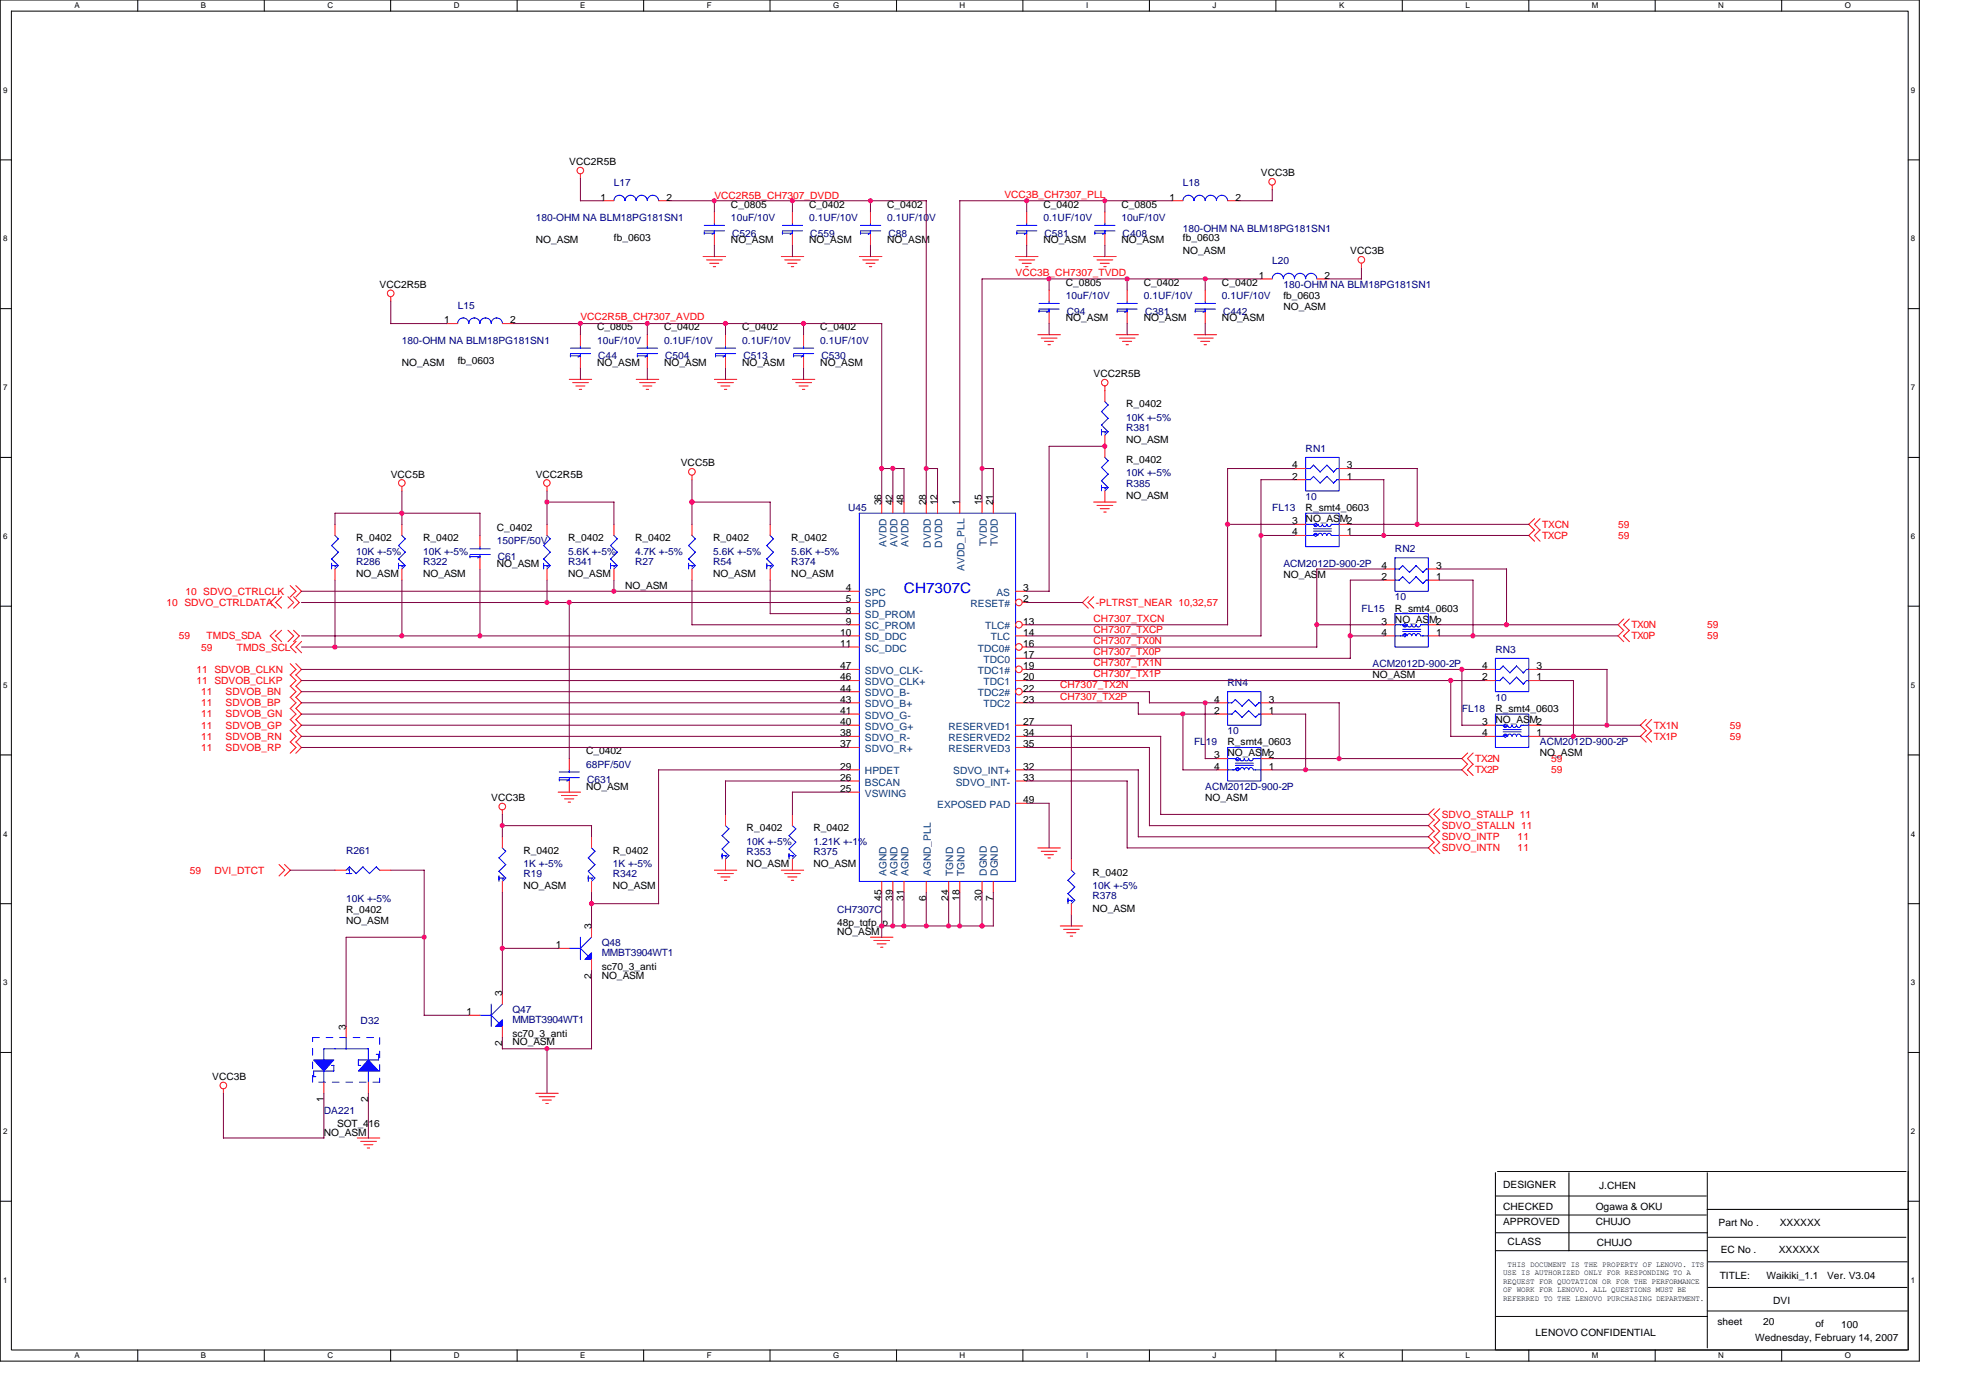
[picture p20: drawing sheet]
<svg xmlns="http://www.w3.org/2000/svg" width="297mm" height="210mm" viewBox="0 0 297 210" stroke-linecap="round" stroke-linejoin="round" font-family="sans-serif">
<defs><g id="words">
<text font-size="2.2" fill="#00f" x="135.8" y="89.1">CH7307C</text>
<g font-size="1.5">
<text x="85.5" y="24.8">VCC2R5B</text>
<text x="189.5" y="26.5">VCC3B</text>
<text x="90.2" y="30.1">1</text>
<text x="100.1" y="30.1">2</text>
<text x="109.8" y="31.2">C_0805</text>
<text x="121.6" y="31.2">C_0402</text>
<text x="133.3" y="31.2">C_0402</text>
<text x="156.8" y="31.2">C_0402</text>
<text x="168.5" y="31.2">C_0805</text>
<text x="175.7" y="30.1">1</text>
<text x="185.6" y="30.1">2</text>
<text x="80.5" y="36.6">NO_ASM</text>
<text x="92.2" y="36.2">fb_0603</text>
<text x="109.8" y="36.6">NO_ASM</text>
<text x="121.6" y="36.6">NO_ASM</text>
<text x="133.3" y="36.6">NO_ASM</text>
<text x="156.8" y="36.6">NO_ASM</text>
<text x="168.5" y="36.6">NO_ASM</text>
<text x="177.7" y="36.2">fb_0603</text>
<text x="177.7" y="38.2">NO_ASM</text>
<text x="189.1" y="41.9">1</text>
<text x="199" y="41.9">2</text>
<text x="202.9" y="38.2">VCC3B</text>
<text x="57" y="43.3">VCC2R5B</text>
<text x="160.1" y="42.9">C_0805</text>
<text x="171.9" y="42.9">C_0402</text>
<text x="183.6" y="42.9">C_0402</text>
<text x="192.8" y="44.9">fb_0603</text>
<text x="192.8" y="46.6">NO_ASM</text>
<text x="66.8" y="48.6">1</text>
<text x="76.6" y="48.6">2</text>
<text x="89.7" y="49.6">C_0805</text>
<text x="99.8" y="49.6">C_0402</text>
<text x="111.5" y="49.6">C_0402</text>
<text x="123.3" y="49.6">C_0402</text>
<text x="160.1" y="48.3">NO_ASM</text>
<text x="171.9" y="48.3">NO_ASM</text>
<text x="183.6" y="48.3">NO_ASM</text>
<text x="60.4" y="55">NO_ASM</text>
<text x="68.8" y="54.7">fb_0603</text>
<text x="89.7" y="55">NO_ASM</text>
<text x="99.8" y="55">NO_ASM</text>
<text x="111.5" y="55">NO_ASM</text>
<text x="123.3" y="55">NO_ASM</text>
<text x="164.3" y="56.7">VCC2R5B</text>
<text x="169.2" y="61.2">R_0402</text>
<text x="58.7" y="71.8">VCC5B</text>
<text x="80.5" y="71.8">VCC2R5B</text>
<text x="102.3" y="70.1">VCC5B</text>
<text x="169.2" y="66.6">NO_ASM</text>
<text x="169.2" y="69.6">R_0402</text>
<text x="194.2" y="70.4">4</text>
<text x="202.4" y="70.4">3</text>
<text x="132.5" y="75.9" transform="rotate(-90 132.5 75.9)">36</text>
<text x="134.1" y="75.9" transform="rotate(-90 134.1 75.9)">42</text>
<text x="135.8" y="75.9" transform="rotate(-90 135.8 75.9)">48</text>
<text x="139.1" y="75.9" transform="rotate(-90 139.1 75.9)">28</text>
<text x="140.8" y="75.9" transform="rotate(-90 140.8 75.9)">12</text>
<text x="144.2" y="75.9" transform="rotate(-90 144.2 75.9)">1</text>
<text x="147.5" y="75.9" transform="rotate(-90 147.5 75.9)">15</text>
<text x="149.2" y="75.9" transform="rotate(-90 149.2 75.9)">21</text>
<text x="169.2" y="75">NO_ASM</text>
<text x="194.2" y="72.1">2</text>
<text x="196.2" y="76.8">R_smt4_0603</text>
<text x="202.4" y="72.1">1</text>
<text x="53.5" y="81.3">R_0402</text>
<text x="63.6" y="81.3">R_0402</text>
<text x="74.6" y="79.8">C_0402</text>
<text x="85.4" y="81.3">R_0402</text>
<text x="95.4" y="81.3">R_0402</text>
<text x="107.2" y="81.3">R_0402</text>
<text x="118.9" y="81.3">R_0402</text>
<text x="194.2" y="80.4">4</text>
<text x="194.2" y="78.8">3</text>
<text x="196.2" y="78.5">NO_ASM2</text>
<text x="202.4" y="80.4">1</text>
<text x="53.5" y="86.7">NO_ASM</text>
<text x="63.6" y="86.7">NO_ASM</text>
<text x="74.6" y="85.2">NO_ASM</text>
<text x="85.4" y="86.7">NO_ASM</text>
<text x="93.9" y="88.5">NO_ASM</text>
<text x="107.2" y="86.7">NO_ASM</text>
<text x="118.9" y="86.7">NO_ASM</text>
<text x="127.1" y="88.8">4</text>
<text x="153.8" y="88.8">3</text>
<text x="192.8" y="86.8">NO_ASM</text>
<text x="207.6" y="87.1">2</text>
<text x="207.6" y="85.5">4</text>
<text x="215.8" y="87.1">1</text>
<text x="215.8" y="85.5">3</text>
<text x="126.3" y="95.5">10</text>
<text x="127.1" y="93.9">9</text>
<text x="127.1" y="92.2">8</text>
<text x="127.1" y="90.5">5</text>
<text x="153.8" y="95.5">14</text>
<text x="153.8" y="93.9">13</text>
<text x="153.8" y="90.5">2</text>
<text x="207.6" y="95.5">4</text>
<text x="207.6" y="93.9">3</text>
<text x="209.6" y="91.9">R_smt4_0603</text>
<text x="209.6" y="93.6">NO_ASM2</text>
<text x="215.8" y="95.5">1</text>
<text x="126.3" y="100.6">47</text>
<text x="126.3" y="97.2">11</text>
<text x="153.8" y="100.6">19</text>
<text x="153.8" y="98.9">17</text>
<text x="153.8" y="97.2">16</text>
<text x="206.2" y="101.9">NO_ASM</text>
<text x="222.7" y="100.6">4</text>
<text x="230.9" y="100.6">3</text>
<text x="126.3" y="107.3">41</text>
<text x="126.3" y="105.6">43</text>
<text x="126.3" y="103.9">44</text>
<text x="126.3" y="102.2">46</text>
<text x="153.8" y="105.6">23</text>
<text x="153.8" y="103.9">22</text>
<text x="153.8" y="102.2">20</text>
<text x="182.4" y="107.3">2</text>
<text x="182.4" y="105.6">4</text>
<text x="190.6" y="107.3">1</text>
<text x="190.6" y="105.6">3</text>
<text x="222.7" y="102.2">2</text>
<text x="224.7" y="107">R_smt4_0603</text>
<text x="230.9" y="102.2">1</text>
<text x="88" y="113.3">C_0402</text>
<text x="126.3" y="112.3">37</text>
<text x="126.3" y="110.6">38</text>
<text x="126.3" y="108.9">40</text>
<text x="153.8" y="112.3">35</text>
<text x="153.8" y="110.6">34</text>
<text x="153.8" y="108.9">27</text>
<text x="182.4" y="114">3</text>
<text x="184.4" y="112">R_smt4_0603</text>
<text x="184.4" y="113.7">NO_ASM2</text>
<text x="222.7" y="110.6">4</text>
<text x="222.7" y="108.9">3</text>
<text x="224.7" y="108.6">NO_ASM2</text>
<text x="230.9" y="110.6">1</text>
<text x="231.4" y="113.7">NO_ASM</text>
<text x="88" y="118.7">NO_ASM</text>
<text x="126.3" y="119">25</text>
<text x="126.3" y="117.3">26</text>
<text x="126.3" y="115.7">29</text>
<text x="153.8" y="117.3">33</text>
<text x="153.8" y="115.7">32</text>
<text x="182.4" y="115.7">4</text>
<text x="190.6" y="115.7">1</text>
<text x="73.8" y="120.4">VCC3B</text>
<text x="112.2" y="124.9">R_0402</text>
<text x="122.2" y="124.9">R_0402</text>
<text x="153.8" y="120.7">49</text>
<text x="181.1" y="120.4">NO_ASM</text>
<text x="78.7" y="128.2">R_0402</text>
<text x="92.1" y="128.2">R_0402</text>
<text x="112.2" y="130.3">NO_ASM</text>
<text x="122.2" y="130.3">NO_ASM</text>
<text x="164.1" y="131.6">R_0402</text>
<text x="52" y="137.1">R_0402</text>
<text x="78.7" y="133.6">NO_ASM</text>
<text x="92.1" y="133.6">NO_ASM</text>
<text x="132.5" y="135.4" transform="rotate(-90 132.5 135.4)">45</text>
<text x="134.1" y="135.4" transform="rotate(-90 134.1 135.4)">39</text>
<text x="135.8" y="135.4" transform="rotate(-90 135.8 135.4)">31</text>
<text x="139.1" y="135.4" transform="rotate(-90 139.1 135.4)">6</text>
<text x="142.5" y="135.4" transform="rotate(-90 142.5 135.4)">24</text>
<text x="144.2" y="135.4" transform="rotate(-90 144.2 135.4)">18</text>
<text x="147.5" y="135.4" transform="rotate(-90 147.5 135.4)">30</text>
<text x="149.2" y="135.4" transform="rotate(-90 149.2 135.4)">7</text>
<text x="164.1" y="137">NO_ASM</text>
<text x="52" y="138.8">NO_ASM</text>
<text x="83.5" y="142.5">1</text>
<text x="88.9" y="139.7" transform="rotate(-90 88.9 139.7)">3</text>
<text x="125.8" y="139.1">48p_tqfp_p</text>
<text x="125.8" y="140.5">NO_ASM</text>
<text x="75.5" y="149.7" transform="rotate(-90 75.5 149.7)">3</text>
<text x="88.9" y="147.1" transform="rotate(-90 88.9 147.1)">2</text>
<text x="90.4" y="145.7">sc70_3_anti</text>
<text x="90.4" y="147">NO_ASM</text>
<text x="52" y="154.7" transform="rotate(-90 52 154.7)">3</text>
<text x="70.1" y="152.5">1</text>
<text x="77" y="155.7">sc70_3_anti</text>
<text x="75.5" y="157.1" transform="rotate(-90 75.5 157.1)">2</text>
<text x="77" y="157.1">NO_ASM</text>
<text x="31.9" y="162.3">VCC3B</text>
<text x="48.6" y="165.5" transform="rotate(-90 48.6 165.5)">1</text>
<text x="55.3" y="165.5" transform="rotate(-90 55.3 165.5)">2</text>
<text x="48.7" y="170.7">NO_ASM</text>
<text x="50.7" y="169.3">SOT_416</text>
<text x="225.8" y="178.5">DESIGNER</text>
<text x="240.3" y="178.7">J.CHEN</text>
<text x="225.8" y="181.7">CHECKED</text>
<text x="225.8" y="184.1">APPROVED</text>
<text x="239.8" y="181.7">Ogawa &amp; OKU</text>
<text x="239.8" y="184.1">CHUJO</text>
<text x="258.2" y="184.3">Part No .</text>
<text x="267.4" y="184.3">XXXXXX</text>
<text x="226.5" y="187.1">CLASS</text>
<text x="239.9" y="187.3">CHUJO</text>
<text x="258.5" y="188.3">EC No .</text>
<text x="267.2" y="188.3">XXXXXX</text>
<text x="258.4" y="192.1">TITLE:</text>
<text x="265.4" y="192.1">Waikiki_1.1</text>
<text x="266.4" y="196">DVI</text>
<text x="274.5" y="192.1">Ver. V3.04</text>
<text x="230.7" y="200.7">LENOVO CONFIDENTIAL</text>
<text x="258" y="199.2">sheet</text>
<text x="263.7" y="201.5">Wednesday, February 14, 2007</text>
<text x="264.9" y="199.2">20</text>
<text x="272.8" y="199.3">of</text>
<text x="276.6" y="199.5">100</text>
</g>
<g font-size="1.5" fill="#000080">
<text x="92.2" y="28">L17</text>
<text x="177.7" y="28">L18</text>
<text x="80.5" y="33.2">180-OHM NA BLM18PG181SN1</text>
<text x="109.8" y="33.2">10uF/10V</text>
<text x="110" y="35.5">C526</text>
<text x="121.6" y="33.2">0.1UF/10V</text>
<text x="121.7" y="35.5">C559</text>
<text x="133.3" y="33.2">0.1UF/10V</text>
<text x="133.5" y="35.5">C88</text>
<text x="156.8" y="33.2">0.1UF/10V</text>
<text x="156.9" y="35.5">C581</text>
<text x="168.5" y="33.2">10uF/10V</text>
<text x="168.7" y="35.5">C408</text>
<text x="177.7" y="34.9">180-OHM NA BLM18PG181SN1</text>
<text x="191.2" y="39.7">L20</text>
<text x="68.8" y="46.4">L15</text>
<text x="160.1" y="44.9">10uF/10V</text>
<text x="160.3" y="47.3">C94</text>
<text x="171.9" y="44.9">0.1UF/10V</text>
<text x="172" y="47.3">C381</text>
<text x="183.6" y="44.9">0.1UF/10V</text>
<text x="183.8" y="47.3">C442</text>
<text x="192.8" y="43.3">180-OHM NA BLM18PG181SN1</text>
<text x="60.4" y="51.6">180-OHM NA BLM18PG181SN1</text>
<text x="89.7" y="51.6">10uF/10V</text>
<text x="89.9" y="54">C44</text>
<text x="99.8" y="51.6">0.1UF/10V</text>
<text x="99.9" y="54">C504</text>
<text x="111.5" y="51.6">0.1UF/10V</text>
<text x="111.7" y="54">C513</text>
<text x="123.3" y="51.6">0.1UF/10V</text>
<text x="123.4" y="54">C530</text>
<text x="169.2" y="64.7">R381</text>
<text x="169.2" y="63.2">10K +-5%</text>
<text x="169.2" y="71.6">10K +-5%</text>
<text x="196.2" y="67.9">RN1</text>
<text x="127.4" y="76.8">U45</text>
<text x="169.2" y="73.1">R385</text>
<text x="191.2" y="76.8">FL13</text>
<text x="196.2" y="75.1">10</text>
<text x="53.5" y="83.3">10K +-5%</text>
<text x="63.6" y="83.3">10K +-5%</text>
<text x="74.6" y="81.8">150PF/50V</text>
<text x="85.4" y="83.3">5.6K +-5%</text>
<text x="95.4" y="83.3">4.7K +-5%</text>
<text x="107.2" y="83.3">5.6K +-5%</text>
<text x="118.9" y="83.3">5.6K +-5%</text>
<text x="209.6" y="83">RN2</text>
<text x="53.5" y="84.8">R286</text>
<text x="63.6" y="84.8">R322</text>
<text x="74.8" y="84.2">C61</text>
<text x="85.4" y="84.8">R341</text>
<text x="95.4" y="84.8">R27</text>
<text x="107.2" y="84.8">R54</text>
<text x="118.9" y="84.8">R374</text>
<text x="192.8" y="85.2">ACM2012D-900-2P</text>
<text x="204.6" y="91.9">FL15</text>
<text x="209.6" y="90.2">10</text>
<text x="206.2" y="100.3">ACM2012D-900-2P</text>
<text x="224.7" y="98.1">RN3</text>
<text x="184.4" y="103.1">RN4</text>
<text x="219.6" y="107">FL18</text>
<text x="224.7" y="105.3">10</text>
<text x="179.4" y="112">FL19</text>
<text x="184.4" y="110.3">10</text>
<text x="231.4" y="112">ACM2012D-900-2P</text>
<text x="88" y="115.3">68PF/50V</text>
<text x="88.2" y="117.7">C631</text>
<text x="181.1" y="118.7">ACM2012D-900-2P</text>
<text x="52" y="128.2">R261</text>
<text x="78.7" y="131.8">R19</text>
<text x="78.7" y="130.3">1K +-5%</text>
<text x="92.1" y="131.8">R342</text>
<text x="92.1" y="130.3">1K +-5%</text>
<text x="112.2" y="128.4">R353</text>
<text x="112.2" y="126.9">10K +-5%</text>
<text x="122.2" y="128.4">R375</text>
<text x="122.2" y="126.9">1.21K +-1%</text>
<text x="52" y="135.5">10K +-5%</text>
<text x="125.8" y="137.1">CH7307C</text>
<text x="164.1" y="135.1">R378</text>
<text x="164.1" y="133.6">10K +-5%</text>
<text x="90.4" y="142.2">Q48</text>
<text x="90.4" y="143.7">MMBT3904WT1</text>
<text x="54.2" y="153.9">D32</text>
<text x="77" y="152.2">Q47</text>
<text x="77" y="153.7">MMBT3904WT1</text>
<text x="48.7" y="167.3">DA221</text>
</g>
<g font-size="1.5" fill="#f00">
<text x="107.3" y="29.8">VCC2R5B_CH7307_DVDD</text>
<text x="150.9" y="29.7">VCC3B_CH7307_PLL</text>
<text x="152.6" y="41.4">VCC3B_CH7307_TVDD</text>
<text x="87.2" y="48.1">VCC2R5B_CH7307_AVDD</text>
<text x="231.7" y="79.3">TXCN</text>
<text x="231.7" y="81">TXCP</text>
<text x="243.1" y="81">59</text>
<text x="243.1" y="79.3">59</text>
<text x="27.9" y="89.4">10 SDVO_CTRLCLK</text>
<text x="25" y="91">10 SDVO_CTRLDATA</text>
<text x="164.3" y="93.4">CH7307_TXCN</text>
<text x="164.3" y="95.1">CH7307_TXCP</text>
<text x="164.7" y="91">-PLTRST_NEAR 10,32,57</text>
<text x="245.1" y="94.4">TX0N</text>
<text x="256.5" y="94.4">59</text>
<text x="26.9" y="96.1">59</text>
<text x="29.5" y="101.1">11 SDVOB_CLKN</text>
<text x="30.2" y="97.7">59</text>
<text x="31" y="96.1">TMDS_SDA</text>
<text x="35.6" y="97.7">TMDS_SCL</text>
<text x="164.3" y="98.4">CH7307_TX0P</text>
<text x="164.3" y="96.7">CH7307_TX0N</text>
<text x="164.3" y="101.8">CH7307_TX1P</text>
<text x="164.3" y="100.1">CH7307_TX1N</text>
<text x="245.1" y="96.1">TX0P</text>
<text x="256.5" y="96.1">59</text>
<text x="29.5" y="102.8">11 SDVOB_CLKP</text>
<text x="30.2" y="106.1">11</text>
<text x="30.2" y="104.5">11</text>
<text x="30.2" y="107.8">11</text>
<text x="33.9" y="106.1">SDVOB_BP</text>
<text x="33.9" y="104.5">SDVOB_BN</text>
<text x="33.9" y="107.8">SDVOB_GN</text>
<text x="159.3" y="103.4">CH7307_TX2N</text>
<text x="159.3" y="105.1">CH7307_TX2P</text>
<text x="30.2" y="109.5">11</text>
<text x="30.2" y="112.8">11</text>
<text x="30.2" y="111.1">11</text>
<text x="33.9" y="109.5">SDVOB_GP</text>
<text x="33.9" y="112.8">SDVOB_RP</text>
<text x="33.9" y="111.1">SDVOB_RN</text>
<text x="248.5" y="111.1">TX1P</text>
<text x="248.5" y="109.5">TX1N</text>
<text x="259.9" y="109.5">59</text>
<text x="259.9" y="111.1">59</text>
<text x="221.7" y="114.5">TX2N</text>
<text x="221.7" y="116.2">TX2P</text>
<text x="233.1" y="114.5">59</text>
<text x="233.1" y="116.2">59</text>
<text x="216.6" y="122.9">SDVO_STALLP 11</text>
<text x="216.6" y="124.6">SDVO_STALLN 11</text>
<text x="28.5" y="131.3">59</text>
<text x="32.2" y="131.3">DVI_DTCT</text>
<text x="216.6" y="126.2">SDVO_INTP</text>
<text x="216.6" y="127.9">SDVO_INTN</text>
<text x="228" y="127.9">11</text>
<text x="228" y="126.2">11</text>
</g>
<g font-size="1.5" fill="#004080">
<text x="133.2" y="82.2" transform="rotate(-90 133.2 82.2)">AVDD</text>
<text x="134.8" y="82.2" transform="rotate(-90 134.8 82.2)">AVDD</text>
<text x="136.5" y="82.2" transform="rotate(-90 136.5 82.2)">AVDD</text>
<text x="139.9" y="82.3" transform="rotate(-90 139.9 82.3)">DVDD</text>
<text x="141.6" y="82.3" transform="rotate(-90 141.6 82.3)">DVDD</text>
<text x="148.2" y="82.1" transform="rotate(-90 148.2 82.1)">TVDD</text>
<text x="149.9" y="82.1" transform="rotate(-90 149.9 82.1)">TVDD</text>
<text x="130" y="89.5">SPC</text>
<text x="144.9" y="85.7" transform="rotate(-90 144.9 85.7)">AVDD_PLL</text>
<text x="149.7" y="89.5">AS</text>
<text x="130" y="94.6">SC_PROM</text>
<text x="130" y="92.9">SD_PROM</text>
<text x="130" y="91.2">SPD</text>
<text x="145.8" y="91.2">RESET#</text>
<text x="148" y="94.6">TLC#</text>
<text x="130" y="101.3">SDVO_CLK-</text>
<text x="130" y="97.9">SC_DDC</text>
<text x="130" y="96.2">SD_DDC</text>
<text x="146.9" y="101.3">TDC1#</text>
<text x="146.9" y="97.9">TDC0#</text>
<text x="147.8" y="99.6">TDC0</text>
<text x="148.9" y="96.2">TLC</text>
<text x="130" y="108">SDVO_G-</text>
<text x="130" y="106.3">SDVO_B+</text>
<text x="130" y="104.6">SDVO_B-</text>
<text x="130" y="102.9">SDVO_CLK+</text>
<text x="146.9" y="104.6">TDC2#</text>
<text x="147.8" y="106.3">TDC2</text>
<text x="147.8" y="102.9">TDC1</text>
<text x="130" y="113">SDVO_R+</text>
<text x="130" y="111.3">SDVO_R-</text>
<text x="130" y="109.6">SDVO_G+</text>
<text x="142.5" y="113">RESERVED3</text>
<text x="142.5" y="111.3">RESERVED2</text>
<text x="142.5" y="109.6">RESERVED1</text>
<text x="130" y="119.7">VSWING</text>
<text x="130" y="118">BSCAN</text>
<text x="130" y="116.4">HPDET</text>
<text x="143.2" y="116.4">SDVO_INT+</text>
<text x="143.6" y="118">SDVO_INT-</text>
<text x="140.8" y="121.4">EXPOSED PAD</text>
<text x="133.2" y="131.6" transform="rotate(-90 133.2 131.6)">AGND</text>
<text x="134.8" y="131.6" transform="rotate(-90 134.8 131.6)">AGND</text>
<text x="136.5" y="131.6" transform="rotate(-90 136.5 131.6)">AGND</text>
<text x="139.9" y="131.6" transform="rotate(-90 139.9 131.6)">AGND_PLL</text>
<text x="143.2" y="131.6" transform="rotate(-90 143.2 131.6)">TGND</text>
<text x="144.9" y="131.6" transform="rotate(-90 144.9 131.6)">TGND</text>
<text x="148.2" y="131.6" transform="rotate(-90 148.2 131.6)">DGND</text>
<text x="149.9" y="131.6" transform="rotate(-90 149.9 131.6)">DGND</text>
</g>
<g font-size="1.2">
<text x="11.2" y="1.3">A</text>
<text x="30.2" y="1.3">B</text>
<text x="49.2" y="1.3">C</text>
<text x="68.2" y="1.3">D</text>
<text x="87.2" y="1.3">E</text>
<text x="106.2" y="1.3">F</text>
<text x="125.2" y="1.3">G</text>
<text x="144.2" y="1.3">H</text>
<text x="163.2" y="1.3">I</text>
<text x="182.2" y="1.3">J</text>
<text x="201.2" y="1.3">K</text>
<text x="220.2" y="1.3">L</text>
<text x="239.2" y="1.3">M</text>
<text x="258.2" y="1.3">N</text>
<text x="277.2" y="1.3">O</text>
<text x=".5" y="13.9">9</text>
<text x="287.1" y="13.9">9</text>
<text x=".5" y="36.3">8</text>
<text x="287.1" y="36.3">8</text>
<text x=".5" y="58.6">7</text>
<text x="287.1" y="58.6">7</text>
<text x=".5" y="81">6</text>
<text x="287.1" y="81">6</text>
<text x=".5" y="103.3">5</text>
<text x="287.1" y="103.3">5</text>
<text x=".5" y="125.7">4</text>
<text x="287.1" y="125.7">4</text>
<text x=".5" y="148">3</text>
<text x="287.1" y="148">3</text>
<text x=".5" y="170.4">2</text>
<text x="287.1" y="170.4">2</text>
<text x="225.8" y="191.6">USE IS AUTHORIZED ONLY FOR RESPONDING TO A</text>
<text x="226.5" y="190.4">THIS DOCUMENT IS THE PROPERTY OF LENOVO. ITS</text>
<text x=".5" y="192.7">1</text>
<text x="225.8" y="192.9">REQUEST FOR QUOTATION OR FOR THE PERFORMANCE</text>
<text x="225.8" y="194.2">OF WORK FOR LENOVO. ALL QUESTIONS MUST BE</text>
<text x="225.8" y="195.5">REFERRED TO THE LENOVO PURCHASING DEPARTMENT.</text>
<text x="287.1" y="192.7">1</text>
<text x="11.2" y="204.1">A</text>
<text x="30.2" y="204.1">B</text>
<text x="49.2" y="204.1">C</text>
<text x="68.2" y="204.1">D</text>
<text x="87.2" y="204.1">E</text>
<text x="106.2" y="204.1">F</text>
<text x="125.2" y="204.1">G</text>
<text x="144.2" y="204.1">H</text>
<text x="163.2" y="204.1">I</text>
<text x="182.2" y="204.1">J</text>
<text x="201.2" y="204.1">K</text>
<text x="220.2" y="204.1">L</text>
<text x="239.2" y="204.1">M</text>
<text x="258.2" y="204.1">N</text>
<text x="277.2" y="204.1">O</text>
</g>
</g></defs>
<path d="M0 0h288.4v204.5h-288.4zM1.7 1.7h285v201.1h-285z" fill="none" stroke="#000" stroke-width=".15"/>
<g fill="#fff">
<path d="M11.2 .2h.8v1.3h-.8z"/>
<path d="M11.2 203h.8v1.4h-.8z"/>
</g>
<path d="M20.7 0v1.7M20.7 202.8v1.7" fill="none" stroke="#000" stroke-width=".15"/>
<g fill="#fff">
<path d="M30.2 .2h.8v1.3h-.8z"/>
<path d="M30.2 203h.8v1.4h-.8z"/>
</g>
<path d="M39.7 0v1.7M39.7 202.8v1.7" fill="none" stroke="#000" stroke-width=".15"/>
<g fill="#fff">
<path d="M49.2 .2h.8v1.3h-.8z"/>
<path d="M49.2 203h.8v1.4h-.8z"/>
</g>
<path d="M58.7 0v1.7M58.7 202.8v1.7" fill="none" stroke="#000" stroke-width=".15"/>
<g fill="#fff">
<path d="M68.2 .2h.8v1.3h-.8z"/>
<path d="M68.2 203h.8v1.4h-.8z"/>
</g>
<path d="M77.7 0v1.7M77.7 202.8v1.7" fill="none" stroke="#000" stroke-width=".15"/>
<g fill="#fff">
<path d="M87.2 .2h.8v1.3h-.8z"/>
<path d="M87.2 203h.8v1.4h-.8z"/>
</g>
<path d="M96.7 0v1.7M96.7 202.8v1.7" fill="none" stroke="#000" stroke-width=".15"/>
<g fill="#fff">
<path d="M106.2 .2h.7v1.3h-.7z"/>
<path d="M106.2 203h.7v1.4h-.7z"/>
</g>
<path d="M115.7 0v1.7M115.7 202.8v1.7" fill="none" stroke="#000" stroke-width=".15"/>
<g fill="#fff">
<path d="M125.2 .2h.9v1.3h-.9z"/>
<path d="M125.2 203h.9v1.4h-.9z"/>
</g>
<path d="M134.7 0v1.7M134.7 202.8v1.7" fill="none" stroke="#000" stroke-width=".15"/>
<g fill="#fff">
<path d="M144.2 .2h.8v1.3h-.8z"/>
<path d="M144.2 203h.8v1.4h-.8z"/>
</g>
<path d="M153.7 0v1.7M153.7 202.8v1.7" fill="none" stroke="#000" stroke-width=".15"/>
<g fill="#fff">
<path d="M163.2 .2h.3v1.3h-.3z"/>
<path d="M163.2 203h.3v1.4h-.3z"/>
</g>
<path d="M172.7 0v1.7M172.7 202.8v1.7" fill="none" stroke="#000" stroke-width=".15"/>
<g fill="#fff">
<path d="M182.2 .2h.6v1.3h-.6z"/>
<path d="M182.2 203h.6v1.4h-.6z"/>
</g>
<path d="M191.7 0v1.7M191.7 202.8v1.7" fill="none" stroke="#000" stroke-width=".15"/>
<g fill="#fff">
<path d="M201.2 .2h.8v1.3h-.8z"/>
<path d="M201.2 203h.8v1.4h-.8z"/>
</g>
<path d="M210.7 0v1.7M210.7 202.8v1.7" fill="none" stroke="#000" stroke-width=".15"/>
<g fill="#fff">
<path d="M220.2 .2h.6v1.3h-.6z"/>
<path d="M220.2 203h.6v1.4h-.6z"/>
</g>
<path d="M229.7 0v1.7M229.7 202.8v1.7" fill="none" stroke="#000" stroke-width=".15"/>
<g fill="#fff">
<path d="M239.2 .2h.9v1.3h-.9z"/>
<path d="M239.2 203h.9v1.4h-.9z"/>
</g>
<path d="M248.7 0v1.7M248.7 202.8v1.7" fill="none" stroke="#000" stroke-width=".15"/>
<g fill="#fff">
<path d="M258.2 .2h.8v1.3h-.8z"/>
<path d="M258.2 203h.8v1.4h-.8z"/>
</g>
<path d="M267.7 0v1.7M267.7 202.8v1.7" fill="none" stroke="#000" stroke-width=".15"/>
<g fill="#fff">
<path d="M277.2 .2h.9v1.3h-.9z"/>
<path d="M277.2 203h.9v1.4h-.9z"/>
<path d="M.5 12.8h.6v1.4h-.6z"/>
<path d="M287.1 12.8h.7v1.4h-.7z"/>
<path d="M.5 35.2h.6v1.3h-.6z"/>
<path d="M287.1 35.2h.7v1.3h-.7z"/>
</g>
<path d="M0 24h1.7M286.7 24h1.7" fill="none" stroke="#000" stroke-width=".15"/>
<g fill="#fff">
<path d="M.5 57.6h.6v1.3h-.6z"/>
<path d="M287.1 57.6h.7v1.3h-.7z"/>
</g>
<path d="M0 46.4h1.7M286.7 46.4h1.7" fill="none" stroke="#000" stroke-width=".15"/>
<g fill="#fff">
<path d="M.5 79.9h.6v1.3h-.6z"/>
<path d="M287.1 79.9h.7v1.3h-.7z"/>
</g>
<path d="M0 68.7h1.7M286.7 68.7h1.7" fill="none" stroke="#000" stroke-width=".15"/>
<g fill="#fff">
<path d="M.5 102.3h.6v1.3h-.6z"/>
<path d="M287.1 102.3h.7v1.3h-.7z"/>
</g>
<path d="M0 91.1h1.7M286.7 91.1h1.7" fill="none" stroke="#000" stroke-width=".15"/>
<g fill="#fff">
<path d="M.5 124.6h.6v1.3h-.6z"/>
<path d="M287.1 124.6h.7v1.3h-.7z"/>
</g>
<path d="M0 113.4h1.7M286.7 113.4h1.7" fill="none" stroke="#000" stroke-width=".15"/>
<g fill="#fff">
<path d="M.5 147h.6v1.3h-.6z"/>
<path d="M287.1 147h.7v1.3h-.7z"/>
</g>
<path d="M0 135.8h1.7M286.7 135.8h1.7" fill="none" stroke="#000" stroke-width=".15"/>
<g fill="#fff">
<path d="M.5 169.3h.6v1.3h-.6z"/>
<path d="M287.1 169.3h.7v1.3h-.7z"/>
</g>
<path d="M0 158.1h1.7M286.7 158.1h1.7" fill="none" stroke="#000" stroke-width=".15"/>
<g fill="#fff">
<path d="M.5 191.7h.6v1.3h-.6z"/>
<path d="M287.1 191.7h.7v1.3h-.7z"/>
</g>
<g fill="none" stroke="#000" stroke-width=".15">
<path d="M224.7 179.7h31.7M224.7 176.2v26.7M225 176h61.4M235.7 176.2v11.7M256.5 176.2v26.3M286.7 176v26.8M0 180.5h1.7M224.7 182.6h31.7M224.7 185.2h31.8M224.7 187.9h31.8M224.7 197.8h31.8M256.5 181.7h30.2"/>
<path d="M256.5 197h30.1M256.7 189.6h29.8M256.7 185.9h29.7M256.7 193.4h29.8M286.7 180.5h1.7M224.8 202.8h61.7"/>
</g>
<g fill="none" stroke="#f00" stroke-width=".15">
<path d="M87.2 26.1v.7M90.6 30.2h1.6M99 30.2h1.6M105.6 38.5h3.4M106.1 39.1h2.4M106.6 39.6h1.4M107.3 31.9v1.6M107.3 35.2v1.7M117.4 38.5h3.4M117.9 39.1h2.3M118.4 39.6h1.3M119.1 31.9v1.6"/>
<path d="M119.1 35.2v1.7M129.1 38.5h3.4M129.6 39.1h2.4M130.1 39.6h1.4M130.8 31.9v1.6M130.8 35.2v1.7M152.6 38.5h3.4M153.1 39.1h2.4M153.6 39.6h1.3M154.3 31.9v1.6M154.3 35.2v1.7M164.3 38.5h3.4"/>
<path d="M164.8 39.1h2.4M165.3 39.6h1.4M166 31.9v1.6M166 35.2v1.7M176.1 30.2h1.6M184.4 30.2h1.7M191.2 27.8v.7M204.6 39.6v.7M58.7 44.6v.7M67.1 48.6h1.7M75.5 48.6h1.6M85.5 57h3.4"/>
<path d="M86 57.5h2.4M86.5 58h1.4M87 58.5h.4M87.2 50.3v1.7M87.2 53.6v1.7M95.6 57h3.4M96.1 57.5h2.4M96.6 58h1.3M97.1 58.5h.3M97.3 50.3v1.7M97.3 53.6v1.7M107.2 40.1h.3"/>
<path d="M107.3 57h3.4M107.8 57.5h2.4M108.3 58h1.4M108.8 58.5h.4M109 50.3v1.7M109 53.6v1.7M118.9 40.1h.3M119.1 57h3.3M119.6 57.5h2.3M120.1 58h1.3M120.6 58.5h.3M120.7 50.3v1.7"/>
<path d="M120.7 53.6v1.7M130.6 40.1h.4M154.1 40.1h.3M155.9 50.3h3.4M156.4 50.8h2.4M156.9 51.3h1.4M157.5 51.8h.3M157.6 43.6v1.7M157.6 46.9v1.7M165.8 40.1h.4M166 58v2.3M167.7 50.3h3.3"/>
<path d="M168.2 50.8h2.3M168.7 51.3h1.3M169.2 51.8h.3M169.4 43.6v1.7M169.4 46.9v1.7M179.4 50.3h3.4M179.9 50.8h2.4M180.4 51.3h1.4M180.9 51.8h.4M181.1 43.6v1.7M181.1 46.9v1.7M189.5 41.9h1.7"/>
<path d="M197.8 41.9h1.7M50.3 78.8v1.7M60.4 73.1v.7M60.4 78.8v1.7M82.2 73.1v.7M82.2 78.8v1.7M92.2 78.8v1.7M104 71.4v.7M104 78.8v1.7M115.7 78.8v1.7M132.5 75.4v1.7M134.2 75.4v1.7"/>
<path d="M135.8 75.4v1.7M139.2 75.4v1.7M140.9 75.4v1.7M144.2 75.4v1.7M147.5 75.4v1.7M149.2 75.4v1.7M164.3 75.4h3.4M164.8 75.9h2.4M165.3 76.4h1.4M165.8 76.9h.4M166 65.4v3.3M166 73.8v1.6"/>
<path d="M194.5 78.8h1.7M194.5 72.1h1.7M194.5 70.4h1.7M201.2 78.8h1.7M201.2 72.1h1.7M201.2 70.4h1.7M230.6 77.9l-.9 .9 .9 .9M230.6 79.6l-.9 .9 .9 .8M231.4 77.9l-.9 .9 .9 .9M231.4 79.6l-.9 .9 .9 .8M41.5 89.7l-.9 .8 .9 .9M41.5 94.7l-.9 .8 .9 .9"/>
<path d="M42.3 89.7l-.9 .8 .9 .9M42.3 94.7l-.9 .8 .9 .9M43.3 89.7l.8 .8-.8 .9M43.3 94.7l.8 .8-.8 .9M43.6 88l.9 .8-.9 .9M43.6 99.7l.9 .9-.9 .8M44.1 89.7l.9 .8-.9 .9M44.1 94.7l.9 .8-.9 .9M44.4 88l.9 .8-.9 .9M44.4 99.7l.9 .9-.9 .8M44.5 96.4l-.9 .8 .9 .9M45.3 96.4l-.8 .8 .8 .9"/>
<path d="M50.3 85.5v1.7M60.4 85.5v1.7M72.1 80.5v1.6M72.1 83.8v1.7M82.2 85.5v1.7M92.2 85.5v1.7M104 85.5v1.7M115.7 85.5v1.7M127.4 97.2h1.7M127.4 95.5h1.7M127.4 93.9h1.7M127.4 90.5h1.7"/>
<path d="M127.4 88.8h1.7M127.4 92.2h1.7M152.6 98.9h1.7M152.6 95.5h1.7M152.6 88.8h1.7M153.6 97.2h.7M153.6 93.9h.7M153.6 90.5h.7M163.5 89.7l-.9 .8 .9 .9M164.3 89.7l-.8 .8 .8 .9M194.5 80.5h1.7M201.2 80.5h1.7"/>
<path d="M207.9 87.2h1.7M207.9 85.5h1.7M207.9 95.5h1.7M207.9 93.9h1.7M214.6 87.2h1.7M214.6 85.5h1.7M214.6 95.5h1.7M214.6 93.9h1.7M244 94.7l-.9 .8 .9 .9M244 93l-.9 .9 .9 .8M244.8 94.7l-.9 .8 .9 .9M244.8 93l-.9 .9 .9 .8"/>
<path d="M43.6 101.4l.9 .9-.9 .8M43.6 104.8l.9 .8-.9 .9M43.6 103.1l.9 .8-.9 .9M43.6 106.4l.9 .9-.9 .8M43.6 108.1l.9 .9-.9 .8M43.6 111.5l.9 .8-.9 .9M43.6 109.8l.9 .8-.9 .9M44.4 101.4l.9 .9-.9 .8M44.4 104.8l.9 .8-.9 .9M44.4 103.1l.9 .8-.9 .9M44.4 106.4l.9 .9-.9 .8M44.4 108.1l.9 .9-.9 .8"/>
<path d="M44.4 111.5l.9 .8-.9 .9M44.4 109.8l.9 .8-.9 .9M83.9 119h3.3M84.4 119.5h2.3M85.5 114v1.7M85.5 117.3v1.7M127.4 119h1.7M127.4 110.6h1.7M127.4 109h1.7M127.4 102.3h1.7M127.4 100.6h1.7M127.4 117.3h1.7"/>
<path d="M127.4 115.7h1.7M127.4 112.3h1.7M127.4 105.6h1.7M127.4 103.9h1.7M127.4 107.3h1.7M152.6 110.6h1.7M152.6 109h1.7M152.6 102.3h1.7M152.6 117.3h1.7M152.6 115.7h1.7M152.6 112.3h1.7M152.6 105.6h1.7"/>
<path d="M153.6 100.6h.7M153.6 103.9h.7M182.8 115.7h1.6M182.8 105.6h1.6M182.8 107.3h1.6M182.8 114h1.6M189.5 115.7h1.7M189.5 105.6h1.7M189.5 107.3h1.7M189.5 114h1.7M220.5 113.1l-.9 .9 .9 .9M220.5 114.8l-.9 .9 .9 .8"/>
<path d="M221.3 113.1l-.8 .9 .8 .9M221.3 114.8l-.8 .9 .8 .8M223 110.6h1.7M223 109h1.7M223 102.3h1.7M223 100.6h1.7M229.7 110.6h1.7M229.7 109h1.7M229.7 102.3h1.7M229.7 100.6h1.7M247.3 109.8l-.8 .8 .8 .9M247.3 108.1l-.8 .9 .8 .8"/>
<path d="M248.2 109.8l-.9 .8 .9 .9M248.2 108.1l-.9 .9 .9 .8M41.9 129.9l.9 .8-.9 .9M42.8 129.9l.8 .8-.8 .9M50.3 130.7h1.7M57 130.7h1.7M75.5 121.7v.7M75.5 125.7v1.7M75.5 132.4v1.7M84.8 120h1.4M85.4 120.5h.3M88.9 125.7v1.7"/>
<path d="M88.9 132.4v1.7M88.9 139.1v1.7M107.3 130.7h3.4M107.8 131.3h2.4M108.3 131.8h1.4M108.8 132.3h.4M109 122.4v1.7M109 129.1v1.6M117.4 130.7h3.4M117.9 131.3h2.3M118.4 131.8h1.3M118.9 132.3h.3"/>
<path d="M119.1 122.4v1.7M119.1 129.1v1.6M132.5 132.4v1.7M134.2 132.4v1.7M135.8 132.4v1.7M139.2 132.4v1.7M142.5 132.4v1.7M144.2 132.4v1.7M147.5 132.4v1.7M149.2 132.4v1.7M152.6 120.7h1.7M155.9 127.4h3.4"/>
<path d="M156.4 127.9h2.4M156.9 128.4h1.4M157.5 128.9h.3M159.3 139.1h3.4M159.8 139.6h2.4M161 129.1v1.6M161 135.8v1.7M215.5 123.2l-.9 .9 .9 .8M215.5 121.5l-.9 .9 .9 .8M215.5 124.9l-.9 .8 .9 .9M215.5 126.5l-.9 .9 .9 .9M216.3 121.5l-.8 .9 .8 .8"/>
<path d="M216.3 123.2l-.8 .9 .8 .8M216.3 124.9l-.8 .8 .8 .9M216.3 126.5l-.8 .9 .8 .9M52 154.2v1.7M70.4 152.5h1.7M75.5 149.2v1.7M75.5 154.2v1.7M83.9 142.5h1.6M88.9 144.2v1.6M130.8 140.8h3.4M131.3 141.3h2.4M131.8 141.8h1.3"/>
<path d="M132.3 142.3h.4M160.3 140.1h1.3M160.8 140.7h.4M33.6 163.6v.7M48.7 162.6v1.7M53.7 171h3.4M54.2 171.5h2.4M54.7 172h1.3M55.2 172.5h.3M55.3 162.6v1.7M80.5 164.3h3.4M81 164.8h2.4"/>
<path d="M81.5 165.3h1.3M82 165.8h.4"/>
<circle cx="87.2" cy="25.6" r=".49"/>
<circle cx="191.1" cy="27.3" r=".49"/>
<circle cx="204.5" cy="39" r=".5"/>
<circle cx="58.7" cy="44.1" r=".5"/>
<circle cx="166" cy="57.5" r=".49"/>
<circle cx="60.4" cy="72.6" r=".5"/>
<circle cx="82.2" cy="72.6" r=".49"/>
<circle cx="104" cy="70.9" r=".5"/>
<circle cx="153.1" cy="93.9" r=".5"/>
<circle cx="153.1" cy="90.5" r=".5"/>
<circle cx="153.1" cy="97.2" r=".5"/>
<circle cx="153.1" cy="100.6" r=".5"/>
<circle cx="153.1" cy="103.9" r=".5"/>
<circle cx="75.5" cy="121.2" r=".5"/>
<circle cx="33.6" cy="163.1" r=".5"/>
</g>
<g fill="none" stroke="#00f" stroke-width=".15">
<path d="M92.2 30.1a.84 .84 0 0 1 .9-.8 .84 .84 0 0 1 .8 .8 .84 .84 0 0 1 .8-.8 .84 .84 0 0 1 .9 .8 .84 .84 0 0 1 .8-.8 .84 .84 0 0 1 .9 .8 .85 .85 0 0 1 .8-.8 .85 .85 0 0 1 .9 .8M105.8 33.9h3.1M105.8 34.7h3.1M105.8 35h1.6l-.4 .2M105.8 34.8v.4M107.3 33.5v.4M107.3 34.7v.5M117.6 33.9h3M117.6 34.7h3M117.6 35h1.5l-.4 .2M117.6 34.8v.4M119.1 33.5v.4"/>
<path d="M119.1 34.7v.5M129.3 33.9h3M129.3 34.7h3M129.3 35h1.5l-.4 .2M129.3 34.8v.4M130.8 33.5v.4M130.8 34.7v.5M152.8 33.9h3M152.8 34.7h3M152.8 35h1.5l-.4 .2M152.8 34.8v.4M154.3 33.5v.4"/>
<path d="M154.3 34.7v.5M164.5 33.9h3M164.5 34.7h3M164.5 35h1.5l-.4 .2M164.5 34.8v.4M166 33.5v.4M166 34.7v.5M177.7 30.1a.84 .84 0 0 1 .9-.8 .84 .84 0 0 1 .8 .8 .84 .84 0 0 1 .8-.8 .84 .84 0 0 1 .9 .8 .85 .85 0 0 1 .8-.8 .85 .85 0 0 1 .9 .8 .84 .84 0 0 1 .8-.8 .84 .84 0 0 1 .8 .8M68.8 48.6a.84 .84 0 0 1 .8-.8 .84 .84 0 0 1 .8 .8 .84 .84 0 0 1 .9-.8 .84 .84 0 0 1 .8 .8 .85 .85 0 0 1 .9-.8 .85 .85 0 0 1 .8 .8 .84 .84 0 0 1 .8-.8 .84 .84 0 0 1 .9 .8M85.7 52.3h3M85.7 53.1h3M85.7 53.5h1.5l-.4 .2"/>
<path d="M85.7 53.3v.3M87.2 52v.3M87.2 53.1v.5M95.8 52.3h3M95.8 53.1h3M95.8 53.5h1.5M95.8 53.3v.3M97.3 52v.3M97.3 53.1v.5M97.3 53.5l-.4 .2M107.5 52.3h3M107.5 53.1h3"/>
<path d="M107.5 53.5h1.5M107.5 53.3v.3M109 52v.3M109 53.1v.5M109 53.5l-.4 .2M119.2 52.3h3.1M119.2 53.1h3.1M119.2 53.5h1.6M119.2 53.3v.3M120.7 52v.3M120.7 53.1v.5M120.7 53.5l-.3 .2"/>
<path d="M156.1 45.6h3M156.1 46.4h3M156.1 46.8h1.5M156.1 46.6v.3M157.6 45.3v.3M157.6 46.4v.5M157.6 46.8l-.3 .1M167.8 45.6h3.1M167.8 46.4h3.1M167.8 46.8h1.6l-.4 .1M167.8 46.6v.3M169.4 45.3v.3"/>
<path d="M169.4 46.4v.5M179.6 45.6h3M179.6 46.4h3M179.6 46.8h1.5l-.4 .1M179.6 46.6v.3M181.1 45.3v.3M181.1 46.4v.5M191.2 41.9a.84 .84 0 0 1 .8-.8 .84 .84 0 0 1 .8 .8 .84 .84 0 0 1 .9-.8 .84 .84 0 0 1 .8 .8 .84 .84 0 0 1 .8-.8 .84 .84 0 0 1 .9 .8 .84 .84 0 0 1 .8-.8 .84 .84 0 0 1 .8 .8M129.1 77.1h23.5v55.3h-23.5zM165.5 63.8l1 1.1-.5 .5M165.5 61.8l1 1.1M165.5 72.2l1 1.1-.5 .5"/>
<path d="M165.5 70.2l1 1M165.5 64.9h.7M165.5 64.5v.9M165.5 72.9v.9M165.5 73.3h.7M166 60.3l.5 .5-1 1M166 68.7l.5 .5-1 1M166.2 64.9l-.2 .2M166.2 73.3l-.2 .1M166.5 62.8l-1 1.1M166.5 71.2l-1 1M196.1 70.4h.7"/>
<path d="M196.2 77.1h5v5h-5zM196.2 68.7h5v5.1h-5zM196.2 78.8h1.2M196.2 72.1h.7M197.3 71.6l1 1M197.3 69.9l1 1M197.4 78.8a.33 .33 0 0 0 .3 .3 .33 .33 0 0 0 .3-.3 .34 .34 0 0 0 .3 .3 .34 .34 0 0 0 .4-.3 .34 .34 0 0 0 .3 .3 .34 .34 0 0 0 .4-.3 .33 .33 0 0 0 .3 .3 .33 .33 0 0 0 .3-.3h1.2M197.4 79.8h2.6M197.4 79.5h2.6M197.4 69.9l-.6 .5M197.4 71.6l-.6 .5M197.6 78.7h.2v.2h-.2z"/>
<path d="M199.3 69.9l1 1 .6-.5M199.3 71.6l1.1 1M199.4 71.6l-1.1 1M199.4 69.9l-1.1 1M200.8 72.1h.4M200.8 70.4h.4M200.9 72.1l-.6 .5M49.8 84l1 1M49.8 85h.7M49.8 84.6v.9M50.3 80.4l.5 .6M50.5 85l-.2 .2"/>
<path d="M50.9 83l-1.1 1M50.9 80.9l-1.1 1.1 1 1M50.9 85l-.6 .5M59.9 84l1 1M59.9 85h.7M59.9 84.6v.9M60.4 80.4l.5 .6M60.6 85l-.2 .2M60.9 83l-1 1M60.9 80.9l-1 1.1 1 1M60.9 85l-.5 .5M70.6 82.5h3.1"/>
<path d="M70.6 83.3h3.1M70.6 83.7h1.5l-.3 .1M70.6 83.5v.3M72.1 82.1v.4M72.1 83.3v.5M81.7 84l1 1M81.7 82l1 1M81.7 85h.7l-.2 .2M81.7 84.6v.9M82.2 80.4l.5 .6M82.7 83l-1 1M82.7 80.9l-1 1.1"/>
<path d="M82.7 85l-.5 .5M91.7 84l1 1M91.7 85h.7M91.7 84.6v.9M92.2 80.4l.5 .6M92.4 85l-.2 .2M92.8 83l-1.1 1M92.8 80.9l-1.1 1.1 1 1M92.8 85l-.6 .5M103.4 84l1.1 1M103.5 85h.7M103.5 84.6v.9"/>
<path d="M103.9 80.4l.6 .6M104.1 85l-.2 .2M104.5 83l-1 1M104.5 80.9l-1.1 1.1 1.1 1M104.5 85l-.5 .5M115.2 84l1 1M115.2 85h.7M115.2 84.6v.9M115.7 80.4l.5 .5-1 1.1 1 1M115.9 85l-.2 .2M116.2 83l-1 1M116.2 85l-.5 .5"/>
<path d="M196.2 80.5h1.2M197.4 80.4a.32 .32 0 0 1 .3-.3 .32 .32 0 0 1 .3 .3M197.6 80.3h.2v.2h-.2zM198 80.4a.33 .33 0 0 1 .3-.3 .33 .33 0 0 1 .4 .3M198.7 80.4a.33 .33 0 0 1 .3-.3 .33 .33 0 0 1 .3 .3M199.4 80.4a.32 .32 0 0 1 .3-.3 .32 .32 0 0 1 .3 .3M200 80.5h1.2M209.6 85.5h.6M209.6 83.8h5v5h-5zM209.6 93.9h1.2a.34 .34 0 0 0 .3 .3 .34 .34 0 0 0 .3-.3 .34 .34 0 0 0 .4 .3 .34 .34 0 0 0 .3-.3 .33 .33 0 0 0 .3 .3 .33 .33 0 0 0 .4-.3 .34 .34 0 0 0 .3 .3 .34 .34 0 0 0 .3-.3h1.2M209.6 92.2h5v5h-5zM209.6 87.2h.7"/>
<path d="M209.6 95.5h1.2M210.7 86.6l1.1 1.1M210.7 85l1.1 1M210.8 95.5a.34 .34 0 0 1 .3-.3 .34 .34 0 0 1 .3 .3 .34 .34 0 0 1 .4-.3 .34 .34 0 0 1 .3 .3 .33 .33 0 0 1 .3-.3 .33 .33 0 0 1 .4 .3 .34 .34 0 0 1 .3-.3 .34 .34 0 0 1 .3 .3M210.8 85l-.6 .5M210.8 86.7l-.6 .5M210.8 94.9h2.7M210.8 94.6h2.7M211 95.4h.2v.2h-.2zM211 93.7h.2v.3h-.2zM212.7 85l1.1 1 .5-.5M212.7 86.6l1.1 1.1"/>
<path d="M212.8 86.7l-1.1 1M212.8 85l-1.1 1M213.4 95.5h1.2M214.3 87.2h.3M214.3 85.5h.3M214.3 87.2l-.5 .5M224.7 98.9h5v5h-5zM84 116h3.1M84 116.8h3.1M84 117.2h1.6M84 117v.3M85.5 115.7v.3"/>
<path d="M85.5 116.8v.5M85.5 117.2l-.3 .2M184.4 105.6h.7M184.4 112.3h5.1v5h-5.1zM184.4 103.9h5.1v5.1h-5.1zM184.4 114h1.2M184.4 115.7h1.2M184.4 107.3h.7M185.6 106.8l1 1M185.6 114a.34 .34 0 0 0 .3 .3 .34 .34 0 0 0 .4-.3 .33 .33 0 0 0 .3 .3 .33 .33 0 0 0 .3-.3 .33 .33 0 0 0 .4 .3 .33 .33 0 0 0 .3-.3M185.6 115.7a.34 .34 0 0 1 .3-.4 .34 .34 0 0 1 .4 .4 .34 .34 0 0 1 .3-.4 .34 .34 0 0 1 .4 .4 .33 .33 0 0 1 .3-.4 .33 .33 0 0 1 .3 .4 .34 .34 0 0 1 .4-.4 .34 .34 0 0 1 .3 .4M185.6 115h2.7"/>
<path d="M185.6 114.7h2.7M185.6 106.8l-.5 .5M185.8 115.5h.2v.3h-.2zM185.8 113.9h.2v.2h-.2zM187.6 106.8l1 1M187.6 105.1l1 1M187.6 114a.33 .33 0 0 0 .3 .3 .33 .33 0 0 0 .4-.3M187.6 106.8l-1 1M187.6 105.1l-1 1-1-1-.5 .5M188.3 114h1.2M188.3 115.7h1.2M189.5 107.3h-.4l-.5 .5 .2-.2"/>
<path d="M189.5 105.6h-.4l-.5 .5M224.7 110.6h1.1a.34 .34 0 0 1 .4-.3 .34 .34 0 0 1 .3 .3 .33 .33 0 0 1 .4-.3 .33 .33 0 0 1 .3 .3 .34 .34 0 0 1 .3-.3 .34 .34 0 0 1 .4 .3 .34 .34 0 0 1 .3-.3 .34 .34 0 0 1 .3 .3h1.2M224.7 107.3h5v5h-5zM224.7 109h1.2M224.7 102.3h.7M225.8 101.7l1.1 1.1M225.8 100.1l1.1 1M225.8 108.9a.34 .34 0 0 0 .4 .4 .34 .34 0 0 0 .3-.4 .33 .33 0 0 0 .4 .4 .33 .33 0 0 0 .3-.4 .34 .34 0 0 0 .3 .4 .34 .34 0 0 0 .4-.4 .34 .34 0 0 0 .3 .4 .34 .34 0 0 0 .3-.4M225.8 110h2.8M225.8 109.6h2.8M225.8 100.1l-.5 .5h-.6M225.8 101.7l-.5 .6"/>
<path d="M226.1 110.5h.2v.2h-.2zM226.1 108.8h.2v.3h-.2zM227.8 101.7l1.1 1.1M227.9 101.7l-1.1 1.1M228.5 109h1.2M228.9 101.1l-1.1-1-1 1M229 102.6l-.1 .2M229.7 100.6h-.3l-.5 .5 .1-.2M229.7 102.3h-.4l-.4 .5M52 131.3h.9M52.3 130.8l.2-.2v.7M52.5 130.3l1 1"/>
<path d="M52.5 130.2l-.5 .5M54.5 130.3l1 1M54.5 130.2l-1 1.1M56.5 130.3l.6 .5M56.6 130.2l-1.1 1.1M74.9 130.9l1.1 1-.5 .5M74.9 128.9l1.1 1M75 131.9h.7l-.2 .2M75 131.6v.8M75.5 127.4l.5 .5-1 1M76 129.9l-1 1M88.4 128.9l1 1"/>
<path d="M88.4 131.9h.7l-.2 .2M88.4 131.6v.8M88.9 127.4l.5 .5-1 1M89.4 129.9l-1 1 1 1-.5 .5M108.5 125.5l1 1-1 1.1 1 1M108.5 128.6h.7l-.2 .2M108.5 128.2v.9M109 124l.5 .5M109.5 124.5l-1 1.1M109.5 128.5l-.5 .6M118.5 125.5l1.1 1.1M118.6 128.6h.6"/>
<path d="M118.6 128.2v.9M119 124l.6 .5M119.2 128.6l-.2 .2M119.6 126.5l-1.1 1.1 1.1 1M119.6 124.5l-1 1.1M119.6 128.5l-.5 .6M160.4 134.3l1.1 1M160.4 132.2l1.1 1.1M160.5 135.3h.7M160.5 134.9v.9M160.9 130.7l.6 .6M161.1 135.3l-.2 .2"/>
<path d="M161.5 133.2l-1 1.1M161.5 131.2l-1 1.1M161.5 135.3l-.5 .5M52 155.9v1.7M55.3 159.3v-1.7h-6.6v1.7M56.5 158.4h.4M56.9 158.4v.9M56.9 159.3h-3.1v.8h.4M72.1 152.5h1.7l1.2 1.2M73.8 150.9v3.3M75.5 150.9l-1.7 1.7M85.5 142.5h1.7l1.2 1.2"/>
<path d="M87.2 140.8v3.4M88.9 140.8l-1.7 1.7M47.1 161.8h.4M47.1 160.9v.9M48.7 160.9v1.7M49.8 160.1h.4M50.2 160.1v.8h-3.1M55.3 160.9v1.7"/>
</g>
<path d="M47 155.9h10M57 155.9v6.7M47 162.6v-6.7M57 162.6h-10" fill="none" stroke="#00f" stroke-width=".15" stroke-dasharray="1 1 1 1 1 1 1 1"/>
<g fill="#00f" stroke="#00f" stroke-width=".15">
<path d="M55.3 159.3l1.6 1.6h-3.1z" fill-rule="evenodd"/>
<path d="M47.1 159.3h3.1l-1.5 1.6z" fill-rule="evenodd"/>
<path d="M75 153.7l.5-.5v1h-1z" fill-rule="evenodd"/>
<path d="M88.9 143.2v1h-1z" fill-rule="evenodd"/>
</g>
<g fill="none" stroke="#800040" stroke-width=".15">
<path d="M87.2 26.8v3.4M87.2 30.2h3.4M100.6 30.2h38.6M107.3 30.2v1.7M107.3 36.9v1.7M119.1 30.2v1.7M119.1 36.9v1.7M130.8 30.2v1.7M130.8 36.9v1.7M139.2 30.2v45.3M154.3 30.2v1.7M154.3 36.9v1.7"/>
<path d="M166 30.2v1.7M166 36.9v1.7M176.1 30.2h-31.9v45.3M186.1 30.2h5.1M191.2 28.5v1.7M58.7 48.6h8.4M58.7 45.3v3.3M77.1 48.6h55.4M87.2 48.6v1.7M87.2 55.3v1.7M97.3 48.6v1.7M97.3 55.3v1.7"/>
<path d="M109 48.6v1.7M109 55.3v1.7M120.7 48.6v1.7M120.7 55.3v1.7M132.5 48.6v26.9M157.6 41.9v1.7M157.6 48.6v1.7M169.4 41.9v1.7M169.4 48.6v1.7M181.1 41.9v1.7M181.1 48.6v1.7M189.5 41.9h-42v33.6"/>
<path d="M204.6 40.2v1.7h-5.1M50.3 78.8v-1.7h21.8v3.4M60.4 73.8v5M82.2 73.8v5M82.2 75.4h10.1l-.1 3.4M104 75.4h11.7v3.4M104 72.1v6.7M132.5 70.4h3.3M134.2 70.4v5.1M135.8 70.4v5.1M139.2 70.4h1.7M140.9 70.4v5.1"/>
<path d="M147.5 70.4h1.8M149.2 70.4v5.1M166 67.1h-8.4v21.8M184.4 78.8h10.1M194.5 72.1h-5v23.4h-35.2M194.5 70.4h-10.1v23.5M202.9 70.4h10.1l-.1 8.4M202.9 78.8h26.8M202.9 72.1h5M207.9 72.1v8.4M45.3 90.5h82.2M45.3 97.2h82.2"/>
<path d="M45.3 95.5h82.2M45.3 88.8h82.2M50.3 87.2v10M60.4 87.2v8.4M72.1 85.5v10.1M82.2 87.2v3.4M85.5 90.5v23.5M92.2 87.2v1.7M104 93.9h23.5M104 87.2v6.7M115.7 87.2v5h11.8M154.3 90.5h8.4"/>
<path d="M154.3 93.9h30.2M154.3 97.2h43.6M154.3 88.8h3.3M154.3 98.9h48.6M189.5 80.5h5M197.8 93.9h10.1M202.9 95.5h5M202.9 80.5h26.8M207.9 85.5h-10.1v11.7M207.9 87.2h-5v11.7M216.3 93.9h26.8M216.3 95.5h26.8"/>
<path d="M216.3 85.5h10.1M216.3 87.2h5M221.3 87.2v8.4M226.4 85.5v8.4M45.3 100.6h82.2M45.3 102.3h82.2M45.3 103.9h82.2M45.3 105.6h82.2M45.3 109h82.2M45.3 107.3h82.2M45.3 110.6h82.2M45.3 112.3h82.2"/>
<path d="M109 117.3h18.4M109 117.3v5.1M119 119h8.4M119.1 119v3.4M127.5 115.7h-28.5v20.1M154.3 100.6h68.7M154.3 102.3h68.7M154.3 103.9h18.4v1.7M154.3 105.6h16.7M154.3 109h6.7M154.3 110.6h20.1v11.8h40.2M154.3 112.3h18.4v11.8h41.9"/>
<path d="M154.3 115.7h16.7M154.3 117.3h15.1v10.1h45.2M161 109v20.1M171 107.3h11.8M171 105.6v1.7M171 115.7v10.1M172.7 105.6h10.1M177.7 107.3v8.4h5.1M181.1 105.6v8.4h1.7M191.2 105.6h10v8.4M191.2 107.3h5v8.4M191.2 115.7h28.5"/>
<path d="M191.2 114h28.5M218 110.6h5M218 102.3v8.4M219.6 109h3.4M219.6 100.6v8.4M231.4 100.6h10.1l-.1 8.4M231.4 102.3h5v8.4M231.4 109h15.1M231.4 110.6h15.1M43.6 130.7h6.8M58.7 130.7h5v21.9M75.5 124.1h13.4"/>
<path d="M75.5 122.4v3.4M75.5 134.1v15.1M88.9 135.8h10.1M88.9 124.1v1.7M88.9 134.1v5M132.5 139.1h16.8M132.5 134.1v6.7M134.2 134.1v5M135.8 134.1v5M139.2 134.1v5M142.5 134.1v5M144.2 134.1v5"/>
<path d="M147.5 134.1v5M149.2 134.1v5M154.3 120.7h3.3M157.6 120.7v6.7M161 137.5v1.6M171 125.7h43.6M63.7 152.5h6.8M63.8 140.8h-11.8v13.4M75.5 142.5h8.4M75.5 155.9v1.7M75.5 157.6h13.4M82.2 157.6v6.7"/>
<path d="M88.9 145.8v11.8M33.6 171h15.1M33.6 164.3v6.7M48.7 164.3v6.7M55.3 164.3v6.7"/>
</g>
<g fill="#f0f" stroke="#f0f" stroke-width=".15">
<circle cx="82.2" cy="90.5" r=".32"/>
<circle cx="50.3" cy="97.2" r=".33"/>
<circle cx="60.4" cy="95.5" r=".33"/>
<circle cx="72.1" cy="95.5" r=".32"/>
<circle cx="104" cy="75.4" r=".33"/>
<circle cx="60.4" cy="77.1" r=".33"/>
<circle cx="88.9" cy="135.8" r=".32"/>
<circle cx="75.5" cy="124" r=".33"/>
<circle cx="75.5" cy="142.5" r=".33"/>
<circle cx="63.7" cy="140.8" r=".32"/>
<circle cx="134.1" cy="70.4" r=".33"/>
<circle cx="87.2" cy="48.6" r=".33"/>
<circle cx="139.2" cy="70.4" r=".32"/>
<circle cx="107.3" cy="30.2" r=".32"/>
<circle cx="130.8" cy="30.2" r=".32"/>
<circle cx="119" cy="30.2" r=".33"/>
<circle cx="154.2" cy="30.2" r=".33"/>
<circle cx="166" cy="30.2" r=".32"/>
<circle cx="147.5" cy="70.4" r=".32"/>
<circle cx="157.6" cy="41.9" r=".32"/>
<circle cx="169.3" cy="41.9" r=".33"/>
<circle cx="181.1" cy="41.9" r=".32"/>
<circle cx="166" cy="67" r=".32"/>
<circle cx="212.9" cy="78.8" r=".33"/>
<circle cx="184.4" cy="78.8" r=".33"/>
<circle cx="189.5" cy="80.5" r=".32"/>
<circle cx="202.9" cy="95.5" r=".33"/>
<circle cx="197.8" cy="93.9" r=".32"/>
<circle cx="219.6" cy="100.6" r=".33"/>
<circle cx="218" cy="102.2" r=".33"/>
<circle cx="226.3" cy="93.9" r=".33"/>
<circle cx="221.3" cy="95.5" r=".33"/>
<circle cx="236.4" cy="110.6" r=".33"/>
<circle cx="207.9" cy="80.5" r=".32"/>
<circle cx="241.4" cy="109" r=".32"/>
<circle cx="177.7" cy="107.3" r=".33"/>
<circle cx="196.2" cy="115.7" r=".33"/>
<circle cx="201.2" cy="114" r=".33"/>
<circle cx="181.1" cy="105.6" r=".32"/>
<circle cx="139.2" cy="139.1" r=".32"/>
<circle cx="144.2" cy="139.1" r=".33"/>
<circle cx="120.7" cy="48.6" r=".33"/>
<circle cx="132.5" cy="139.1" r=".32"/>
<circle cx="134.1" cy="139.1" r=".33"/>
<circle cx="109" cy="48.6" r=".33"/>
<circle cx="147.5" cy="139.1" r=".32"/>
<circle cx="135.8" cy="139.1" r=".33"/>
<circle cx="97.3" cy="48.6" r=".32"/>
<circle cx="132.5" cy="70.4" r=".32"/>
<circle cx="142.5" cy="139.1" r=".33"/>
<circle cx="82.2" cy="157.6" r=".32"/>
<circle cx="85.5" cy="90.5" r=".33"/>
<circle cx="92.2" cy="88.8" r=".33"/>
<circle cx="82.2" cy="75.4" r=".32"/>
</g>
<use href="#words"/>
</svg>
